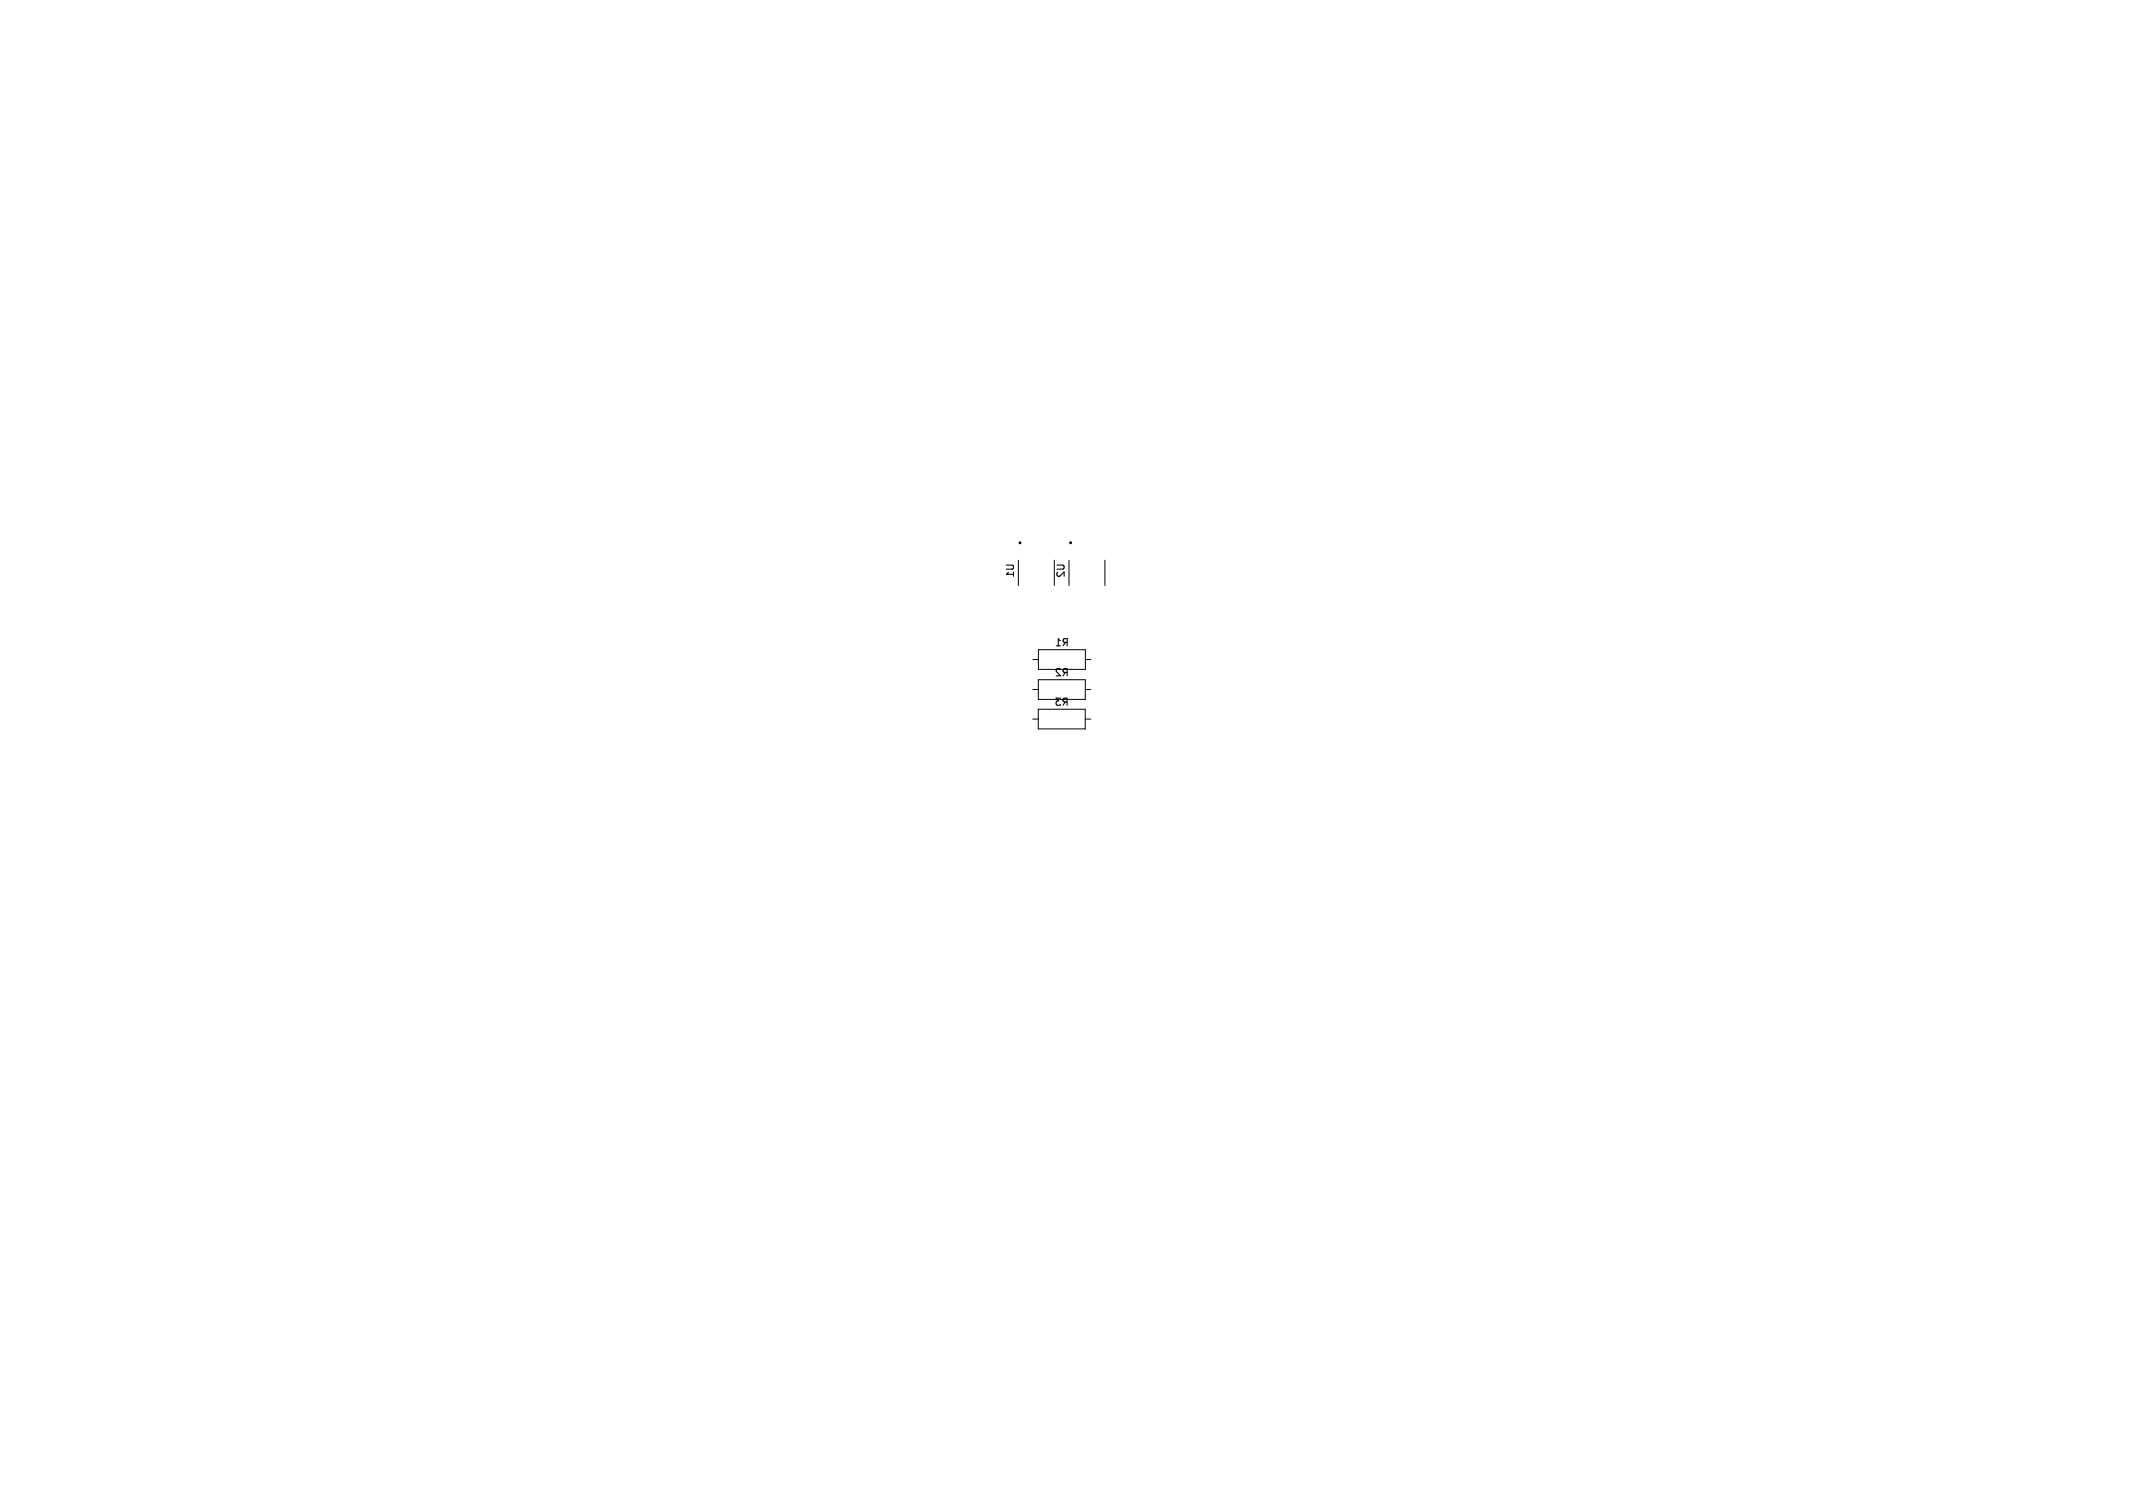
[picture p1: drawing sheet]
<svg xmlns="http://www.w3.org/2000/svg" width="297mm" height="210mm" viewBox="0 0 297 210" stroke-linecap="round" stroke-linejoin="round" font-family="sans-serif">
<defs><g id="words">
<g font-size="1.4">
<text x="141.4" y="80.6" transform="rotate(-90 141.4 80.6)">U1</text>
<text x="148.4" y="80.6" transform="rotate(-90 148.4 80.6)">U2</text>
<text x="146.7" y="94.4">R2</text>
<text x="146.8" y="90.2">R1</text>
<text x="146.7" y="98.5">R3</text>
</g>
</g></defs>
<g fill="none" stroke="#000" stroke-width=".14">
<path d="M141.8 78v3.5M146.8 78v3.5M148.9 78v3.5M153.9 78v3.5M143.8 96h.8M143.8 91.8h.8M144.6 98.8h6.5v2.7h-6.5zM144.6 94.7h6.5v2.7h-6.5zM144.6 90.5h6.5v2.7h-6.5zM151.1 96h.8M151.1 91.8h.8M143.8 100.1h.8"/>
<path d="M151.1 100.1h.8"/>
</g>
<g fill="none" stroke="#000" stroke-width=".2">
<circle cx="142" cy="75.6" r=".1"/>
<circle cx="149.1" cy="75.6" r=".1"/>
</g>
<use href="#words"/>
</svg>
